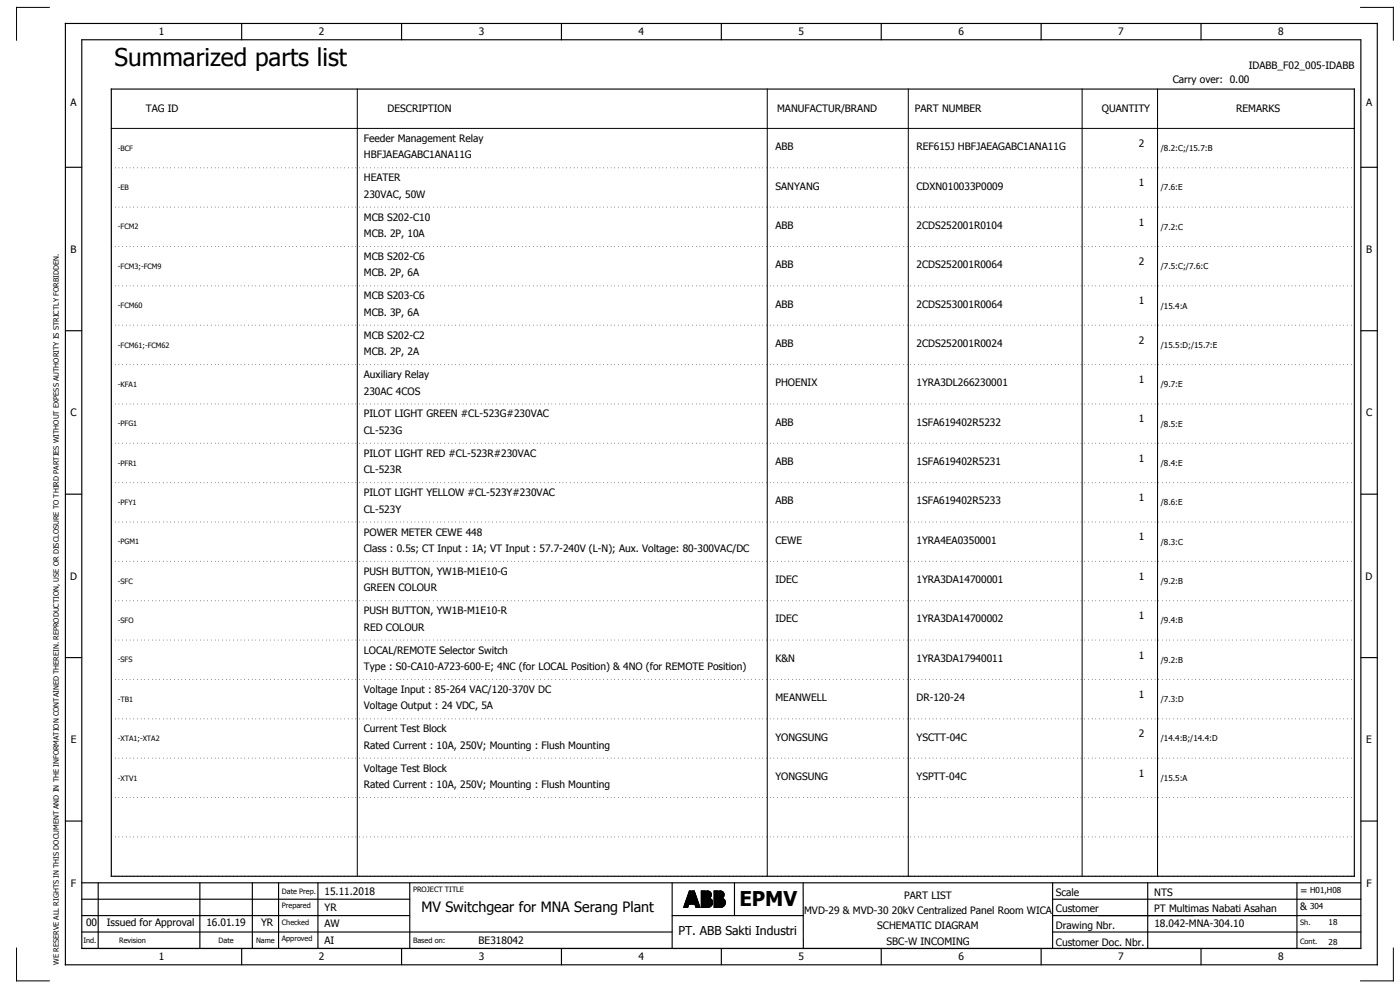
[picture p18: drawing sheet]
<svg xmlns="http://www.w3.org/2000/svg" width="427mm" height="301mm" viewBox="0 0 427 301" stroke-linecap="round" stroke-linejoin="round" font-family="sans-serif">
<defs><g id="words">
<text font-size="7.5" x="34.9" y="20.2">Summarized parts list</text>
<text font-size="6.2" x="225.4" y="276.2">EPMV</text>
<text font-size="4.3" x="128.5" y="278.2">MV Switchgear for MNA Serang Plant</text>
<text font-size="3.7" x="206.9" y="285.1">PT. ABB Sakti Industri</text>
<g font-size="3.1">
<text x="48.5" y="10.8">1</text>
<text x="97.2" y="10.8">2</text>
<text x="146" y="10.8">3</text>
<text x="194.7" y="10.8">4</text>
<text x="243.5" y="10.8">5</text>
<text x="292.2" y="10.8">6</text>
<text x="341" y="10.8">7</text>
<text x="389.7" y="10.8">8</text>
<text x="380.8" y="21.2">IDABB_F02_005-IDABB</text>
<text x="357.6" y="25.3">Carry over: 0.00</text>
<text x="21.5" y="32.2">A</text>
<text x="44.4" y="34.3">TAG ID</text>
<text x="118.2" y="34.3">DESCRIPTION</text>
<text x="236.9" y="34.3">MANUFACTUR/BRAND</text>
<text x="278.9" y="34.3">PART NUMBER</text>
<text x="335.9" y="34.3">QUANTITY</text>
<text x="376.9" y="34.3">REMARKS</text>
<text x="416.5" y="32.2">A</text>
<text x="110.9" y="43.3">Feeder Management Relay</text>
<text x="236.4" y="45.8">ABB</text>
<text x="279.4" y="45.8">REF615J HBFJAEAGABC1ANA11G</text>
<text x="347.2" y="44.8">2</text>
<text x="110.9" y="48.3">HBFJAEAGABC1ANA11G</text>
<text x="110.9" y="55.3">HEATER</text>
<text x="236.4" y="57.8">SANYANG</text>
<text x="279.4" y="57.8">CDXN010033P0009</text>
<text x="347.2" y="56.8">1</text>
<text x="110.9" y="60.3">230VAC, 50W</text>
<text x="110.9" y="67.3">MCB S202-C10</text>
<text x="236.4" y="69.8">ABB</text>
<text x="279.4" y="69.8">2CDS252001R0104</text>
<text x="347.2" y="68.8">1</text>
<text x="21.5" y="77">B</text>
<text x="110.9" y="72.3">MCB. 2P, 10A</text>
<text x="416.5" y="77">B</text>
<text x="110.9" y="79.3">MCB S202-C6</text>
<text x="236.4" y="81.8">ABB</text>
<text x="279.4" y="81.8">2CDS252001R0064</text>
<text x="347.2" y="80.8">2</text>
<text x="110.9" y="84.3">MCB. 2P, 6A</text>
<text x="110.9" y="91.3">MCB S203-C6</text>
<text x="236.4" y="93.8">ABB</text>
<text x="279.4" y="93.8">2CDS253001R0064</text>
<text x="347.2" y="92.8">1</text>
<text x="110.9" y="96.3">MCB. 3P, 6A</text>
<text x="110.9" y="103.3">MCB S202-C2</text>
<text x="236.4" y="105.8">ABB</text>
<text x="279.4" y="105.8">2CDS252001R0024</text>
<text x="347.2" y="104.8">2</text>
<text x="110.9" y="108.3">MCB. 2P, 2A</text>
<text x="110.9" y="115.3">Auxiliary Relay</text>
<text x="236.4" y="117.8">PHOENIX</text>
<text x="279.4" y="117.8">1YRA3DL266230001</text>
<text x="347.2" y="116.8">1</text>
<text x="110.9" y="120.3">230AC 4COS</text>
<text x="21.5" y="126.9">C</text>
<text x="110.9" y="127.3">PILOT LIGHT GREEN #CL-523G#230VAC</text>
<text x="236.4" y="129.8">ABB</text>
<text x="279.4" y="129.8">1SFA619402R5232</text>
<text x="347.2" y="128.8">1</text>
<text x="416.5" y="126.9">C</text>
<text x="110.9" y="132.3">CL-523G</text>
<text x="110.9" y="139.3">PILOT LIGHT RED #CL-523R#230VAC</text>
<text x="236.4" y="141.8">ABB</text>
<text x="279.4" y="141.8">1SFA619402R5231</text>
<text x="347.2" y="140.8">1</text>
<text x="110.9" y="144.3">CL-523R</text>
<text x="110.9" y="151.3">PILOT LIGHT YELLOW #CL-523Y#230VAC</text>
<text x="236.4" y="153.8">ABB</text>
<text x="279.4" y="153.8">1SFA619402R5233</text>
<text x="347.2" y="152.8">1</text>
<text x="110.9" y="156.3">CL-523Y</text>
<text x="110.9" y="163.3">POWER METER CEWE 448</text>
<text x="236.4" y="165.8">CEWE</text>
<text x="279.4" y="165.8">1YRA4EA0350001</text>
<text x="347.2" y="164.8">1</text>
<text x="110.9" y="168.3">Class : 0.5s; CT Input : 1A; VT Input : 57.7-240V (L-N); Aux. Voltage: 80-300VAC/DC</text>
<text x="21.4" y="176.7">D</text>
<text x="110.9" y="175.3">PUSH BUTTON, YW1B-M1E10-G</text>
<text x="236.4" y="177.8">IDEC</text>
<text x="279.4" y="177.8">1YRA3DA14700001</text>
<text x="347.2" y="176.8">1</text>
<text x="416.4" y="176.7">D</text>
<text x="110.9" y="180.3">GREEN COLOUR</text>
<text x="110.9" y="187.3">PUSH BUTTON, YW1B-M1E10-R</text>
<text x="236.4" y="189.8">IDEC</text>
<text x="279.4" y="189.8">1YRA3DA14700002</text>
<text x="347.2" y="188.8">1</text>
<text x="110.9" y="192.3">RED COLOUR</text>
<text x="110.9" y="199.3">LOCAL/REMOTE Selector Switch</text>
<text x="236.4" y="201.8">K&amp;N</text>
<text x="279.4" y="201.8">1YRA3DA17940011</text>
<text x="347.2" y="200.8">1</text>
<text x="110.9" y="204.3">Type : S0-CA10-A723-600-E; 4NC (for LOCAL Position) &amp; 4NO (for REMOTE Position)</text>
<text x="110.9" y="211.3">Voltage Input : 85-264 VAC/120-370V DC</text>
<text x="236.4" y="213.8">MEANWELL</text>
<text x="279.4" y="213.8">DR-120-24</text>
<text x="347.2" y="212.8">1</text>
<text x="110.9" y="216.3">Voltage Output : 24 VDC, 5A</text>
<text x="21.6" y="226.5">E</text>
<text x="110.9" y="223.3">Current Test Block</text>
<text x="236.4" y="225.8">YONGSUNG</text>
<text x="279.4" y="225.8">YSCTT-04C</text>
<text x="347.2" y="224.8">2</text>
<text x="416.6" y="226.5">E</text>
<text x="110.9" y="228.3">Rated Current : 10A, 250V; Mounting : Flush Mounting</text>
<text x="110.9" y="235.3">Voltage Test Block</text>
<text x="236.4" y="237.8">YONGSUNG</text>
<text x="279.4" y="237.8">YSPTT-04C</text>
<text x="347.2" y="236.8">1</text>
<text x="110.9" y="240.3">Rated Current : 10A, 250V; Mounting : Flush Mounting</text>
<text x="21.6" y="270.4">F</text>
<text x="98.9" y="272.8">15.11.2018</text>
<text x="275.7" y="274.2">PART LIST</text>
<text x="321.9" y="273.2">Scale</text>
<text x="351.9" y="273.2">NTS</text>
<text x="396.4" y="272.5">=</text>
<text x="416.6" y="270.4">F</text>
<text x="98.9" y="277.8">YR</text>
<text x="245.2" y="278.6">MVD-29 &amp; MVD-30 20kV Centralized Panel Room WICA</text>
<text x="321.9" y="277.9">Customer</text>
<text x="351.9" y="278.1">PT Multimas Nabati Asahan</text>
<text x="396.4" y="277.5">&amp;</text>
<text x="26.2" y="282.3">00</text>
<text x="32.6" y="282.3">Issued for Approval</text>
<text x="62.9" y="282.3">16.01.19</text>
<text x="79.6" y="282.3">YR</text>
<text x="98.9" y="282.8">AW</text>
<text x="98.9" y="287.8">AI</text>
<text x="145.9" y="287.8">BE318042</text>
<text x="267.5" y="283.2">SCHEMATIC DIAGRAM</text>
<text x="321.9" y="283.2">Drawing Nbr.</text>
<text x="352" y="282.8">18.042-MNA-304.10</text>
<text x="48.5" y="292.8">1</text>
<text x="97.2" y="292.8">2</text>
<text x="146" y="292.8">3</text>
<text x="194.7" y="292.8">4</text>
<text x="243.5" y="292.8">5</text>
<text x="270.3" y="288.1">SBC-W INCOMING</text>
<text x="292.2" y="292.8">6</text>
<text x="321.9" y="288.4">Customer Doc. Nbr.</text>
<text x="341" y="292.8">7</text>
<text x="389.7" y="292.8">8</text>
</g>
<g font-size="2.5">
<text x="353.9" y="46.1">/8.2:C;/15.7:B</text>
<text x="353.9" y="58.1">/7.6:E</text>
<text x="353.9" y="70.1">/7.2:C</text>
<text x="353.9" y="82.1">/7.5:C;/7.6:C</text>
<text x="353.9" y="94.1">/15.4:A</text>
<text x="353.9" y="106.1">/15.5:D;/15.7:E</text>
<text x="353.9" y="118.1">/9.7:E</text>
<text x="353.9" y="130.1">/8.5:E</text>
<text x="353.9" y="142.1">/8.4:E</text>
<text x="353.9" y="154.1">/8.6:E</text>
<text x="353.9" y="166.1">/8.3:C</text>
<text x="353.9" y="178.1">/9.2:B</text>
<text x="353.9" y="190.1">/9.4:B</text>
<text x="353.9" y="202.1">/9.2:B</text>
<text x="353.9" y="214.1">/7.3:D</text>
<text x="353.9" y="226.1">/14.4:B;/14.4:D</text>
<text x="353.9" y="238.1">/15.5:A</text>
<text x="399.4" y="272.2">H01,H08</text>
<text x="399.4" y="277.2">304</text>
<text x="405.1" y="282.2">18</text>
<text x="405.1" y="288.1">28</text>
</g>
<g font-size="2.2">
<text x="35.9" y="46">-BCF</text>
<text x="35.9" y="58">-EB</text>
<text x="35.9" y="70">-FCM2</text>
<text x="35.9" y="82">-FCM3;-FCM9</text>
<text x="35.9" y="94">-FCM60</text>
<text x="35.9" y="106">-FCM61;-FCM62</text>
<text x="35.9" y="118">-KFA1</text>
<text x="35.9" y="130">-PFG1</text>
<text x="35.9" y="142">-PFR1</text>
<text x="35.9" y="154">-PFY1</text>
<text x="35.9" y="166">-PGM1</text>
<text x="35.9" y="178">-SFC</text>
<text x="35.9" y="190">-SFO</text>
<text x="35.9" y="202">-SFS</text>
<text x="35.9" y="214">-TB1</text>
<text x="35.9" y="226">-XTA1;-XTA2</text>
<text x="35.9" y="238">-XTV1</text>
<text x="85.9" y="272.5">Date Prep.</text>
<text x="125.9" y="271.9">PROJECT TITLE</text>
<text x="85.9" y="277">Prepared</text>
<text x="85.9" y="282">Checked</text>
<text x="396.4" y="281.9">Sh.</text>
<text x="25.4" y="287.5">Ind.</text>
<text x="36.4" y="287.5">Revision</text>
<text x="66.6" y="287.5">Date</text>
<text x="78.1" y="287.5">Name</text>
<text x="85.9" y="287">Approved</text>
<text x="125.9" y="287.5">Based on:</text>
<text x="396.4" y="287.9">Cont.</text>
<text x="18" y="294.2" transform="rotate(-90 18 294.2)">WE RESERVE ALL RIGHTS IN THIS DOCUMENT AND IN THE INFORMATION CONTAINED THEREIN. REPRODUCTION, USE OR DISCLOSURE TO THIRD PARTIES WITHOUT EXPESS AUTHORITY IS STRICTLY FORBIDDEN.</text>
</g>
</g></defs>
<g fill="none" stroke="#000" stroke-width=".35">
<path d="M19.9 7.2h400v287h-400zM24.9 12.1h390v277.1h-390zM73.7 7.2v5M122.4 7.2v5M171.2 7.2v5M219.9 7.2v5M268.7 7.2v5M317.4 7.2v5M366.2 7.2v5M33.9 27.2h379v240h-379zM19.9 51h5M414.9 51h5"/>
<path d="M19.9 100.8h5M414.9 100.8h5M19.9 150.7h5M414.9 150.7h5M19.9 200.5h5M414.9 200.5h5M19.9 250.3h5M414.9 250.3h5M24.9 279.2h100M24.9 269.2h390M24.9 274.2h100M29.9 269.2v20"/>
<path d="M60.9 269.2v20M76.9 269.2v20M84.9 269.2v20M96.9 269.2v20M124.9 269.2v20M204.9 279.2h40M204.9 269.2v20M223.9 269.2v10M244.9 269.2v20M320.9 279.2h94M320.9 269.2v20M320.9 274.2h94"/>
<path d="M349.9 269.2v20M395.4 269.2v20M24.9 289.2h390M24.9 284.2h180M73.7 289.2v5M122.4 289.2v5M171.2 289.2v5M219.9 289.2v5M268.7 289.2v5M317.4 289.2v5M320.9 284.2h94M366.2 289.2v5"/>
</g>
<g fill="none" stroke="#000" stroke-width=".3">
<path d="M15 2.3h-10v10M414.8 2.3h10v10M33.9 39.2h379M108.9 27.2v240M233.9 27.2v240M276.9 27.2v240M329.9 27.2v240M352.9 27.2v240M208.4 276.7h1.3M208.5 276.5v.2M208.6 276.3v.4M208.6 276.1v.6"/>
<path d="M208.7 275.9v.8M208.8 275.6v1.1M208.9 275.4v1.3M209 275.2v1.5M209 275v1.7M209.1 274.7v2M209.2 274.5v2.2M209.3 274.3h1.5v1.4h-.8M209.3 274.3l-.9 2.4M209.3 274.3v2.4M209.4 273.8v.2M209.4 274.3v2.4"/>
<path d="M209.5 273.6v.4M209.5 274.3v2.4M209.6 273.4v.6M209.6 274.3v2.4M209.7 273.2v.8M209.7 274.3v2.4M209.7 273v1M209.7 274.3v2.2M209.8 272.7v1.3M209.8 274.3v2M209.9 272.5v1.5M209.9 274.3v1.8"/>
<path d="M210 272.3v1.7M210 274.3v1.6M210 275.7l-.3 1M210 272.1v1.9M210 274.3v1.4M210.1 271.8v2.2M210.1 274.3v1.4M210.2 271.7h.6v2.3h-1.4zM210.2 271.7v2.3M210.2 274.3v1.4M210.3 271.7v2.3M210.3 274.3v1.4"/>
<path d="M210.4 271.7v2.3M210.4 274.3v1.4M210.5 271.7v2.3M210.5 274.3v1.4M210.6 271.7v2.3M210.6 274.3v1.4M210.7 271.7v2.3M210.7 274.3v1.4M211.1 271.7h.6l.8 2.3h-1.4zM211.1 271.7v2.3M211.1 274.3v1.4M211.2 271.7v2.3"/>
<path d="M211.2 274.3v1.4M211.3 271.7v2.3M211.3 274.3v1.4M211.4 271.7v2.3M211.4 274.3v1.4M211.5 271.7v2.3M211.5 274.3v1.4M211.6 271.7v2.3M211.6 274.3v1.4M211.7 271.7v2.3M211.7 274.3v1.4M211.8 271.9v2.1"/>
<path d="M211.8 274.3v1.4M211.8 272.1v1.9M211.9 272.3v1.7M211.9 274.3v1.6M212 272.5v1.5M212 274.3v1.8M212.1 272.8v1.2M212.1 274.3v2M212.2 273v1M212.2 274.3v2.3M212.2 276.7h1.2M212.2 273.2v.8"/>
<path d="M212.2 274.3v2.4M212.3 273.4v.6M212.3 274.3v2.4M212.4 273.7v.3M212.4 274.3v2.4M212.5 273.9v.1M212.5 274.3v2.4M212.6 274.3h-1.5v1.4h.7l.4 1M212.6 274.3l.8 2.4M212.6 274.3v2.4M212.7 274.6v2.1M212.8 274.8v1.9"/>
<path d="M212.9 275v1.7M212.9 275.2v1.5M213 275.5v1.2M213.1 275.7v1M213.2 275.9v.8M213.3 276.1v.6M213.3 276.3v.4M213.4 276.6v.1M213.8 271.7h1.3v2.3h-1.3zM213.8 274.3h1.3v2.4h-1.3zM213.9 271.7v2.3M213.9 274.3v2.4"/>
<path d="M214 271.7v2.3M214 274.3v2.4M214.1 271.7v2.3M214.1 274.3v2.4M214.2 271.7v2.3M214.2 274.3v2.4M214.3 271.7v2.3M214.3 274.3v2.4M214.4 271.7v2.3M214.4 274.3v2.4M214.5 271.7v2.3M214.5 274.3v2.4"/>
<path d="M214.6 271.7v2.3M214.6 274.3v2.4M214.7 271.7v2.3M214.7 274.3v2.4M214.8 271.7v2.3M214.8 274.3v2.4M214.9 271.7v2.3M214.9 274.3v2.4M215 271.7v2.3M215 274.3v2.4M215.4 271.7a1.16 1.16 0 0 1 1.4 .6 1.16 1.16 0 0 1-.5 1.5l.5 .2h-1.4zM215.5 271.7v2.3"/>
<path d="M215.5 274.3v2.4M215.6 271.7v2.3M215.6 274.3v2.4M215.7 271.7v2.3M215.7 274.3v2.4M215.8 271.7v2.3M215.8 274.3v2.4M215.9 271.7v2.3M215.9 274.3v2.4M216 271.7v2.3M216 274.3v2.3M216.1 271.7v2.3"/>
<path d="M216.1 274.3v2.3M216.2 271.7v2.3M216.2 274.3v2.3M216.3 271.8v2.2M216.3 274.3v2.3M216.4 271.8v2.2M216.4 274.3v2.2M216.5 271.9v1.8M216.5 273.8v.2M216.5 274.3v2.2M216.5 271.9v1.7M216.5 273.9v.1"/>
<path d="M216.6 272v1.5M216.6 273.9v.1M216.6 274.3v2.1M216.7 272.1v1.4M216.7 274h.1M216.7 274.3v2.1M216.8 272.2v1.1M216.8 274.3v2M216.8 272.4v.8M216.8 274.3v1.9M216.9 274.3v1.8M217 274.3v1.7"/>
<path d="M217 274.3a1.5 1.5 0 0 1-1.2 2.4M217 274.3h-1.6v2.4h.4M217.1 274.4v1.5M217.2 274.5v1.3M217.2 274.8v.8M217.7 271.7h1.3v2.3h-1.3zM217.7 274.3h1.3v2.4h-1.3zM217.8 271.7v2.3M217.8 274.3v2.4M217.9 271.7v2.3M217.9 274.3v2.4M218 271.7v2.3"/>
<path d="M218 274.3v2.4M218.1 271.7v2.3M218.1 274.3v2.4M218.2 271.7v2.3M218.2 274.3v2.4M218.3 271.7v2.3M218.3 274.3v2.4M218.4 271.7v2.3M218.4 274.3v2.4M218.5 271.7v2.3M218.5 274.3v2.4M218.6 271.7v2.3"/>
<path d="M218.6 274.3v2.4M218.7 271.7v2.3M218.7 274.3v2.4M218.8 271.7v2.3M218.8 274.3v2.4M218.9 271.7v2.3M218.9 274.3v2.4M219 271.7v2.3M219 274.3v2.4M219.3 271.7a1.16 1.16 0 0 1 1.4 .6 1.16 1.16 0 0 1-.5 1.5l.5 .2h-1.4zM219.4 271.7v2.3M219.4 274.3v2.4"/>
<path d="M219.5 271.7v2.3M219.5 274.3v2.4M219.6 271.7v2.3M219.6 274.3v2.4M219.7 271.7v2.3M219.7 274.3v2.4M219.8 271.7v2.3M219.8 274.3v2.4M219.9 271.7v2.3M219.9 274.3v2.3M220 271.7v2.3M220 274.3v2.3"/>
<path d="M220.1 271.7v2.3M220.1 274.3v2.3M220.2 271.8v2.2M220.2 274.3v2.3M220.3 271.8v2.2M220.3 274.3v2.2M220.4 271.9v1.8M220.4 273.8v.2M220.4 274.3v2.2M220.4 271.9v1.7M220.4 273.9v.1M220.5 272v1.5"/>
<path d="M220.5 273.9v.1M220.5 274.3v2.1M220.6 272.1v1.3M220.6 274h.1M220.6 274.3v2.1M220.7 272.2v1.1M220.7 274.3v2M220.8 272.4v.8M220.8 274.3v1.9M220.8 274.3v1.8M220.9 274.3v1.7M220.9 274.3a1.5 1.5 0 0 1-1.2 2.4"/>
<path d="M220.9 274.3h-1.6v2.4h.4M221 274.4v1.5M221.1 274.6v1.2M221.1 274.8v.7M5 289.1v10h10M424.8 289.1v10h-10"/>
</g>
<g fill="none" stroke="#000" stroke-width=".3" stroke-dasharray=".1 1 .1 1" stroke-linecap="butt">
<path d="M33.9 51.2h379M33.9 63.2h379M33.9 75.2h379M33.9 87.2h379M33.9 99.2h379M33.9 111.2h379M33.9 123.2h379M33.9 135.2h379M33.9 147.2h379M33.9 159.2h379M33.9 171.2h379M33.9 183.2h379"/>
<path d="M33.9 195.2h379M33.9 207.2h379M33.9 219.2h379M33.9 231.2h379M33.9 243.2h379M33.9 255.2h379M33.9 267.2h379"/>
</g>
<use href="#words"/>
</svg>
